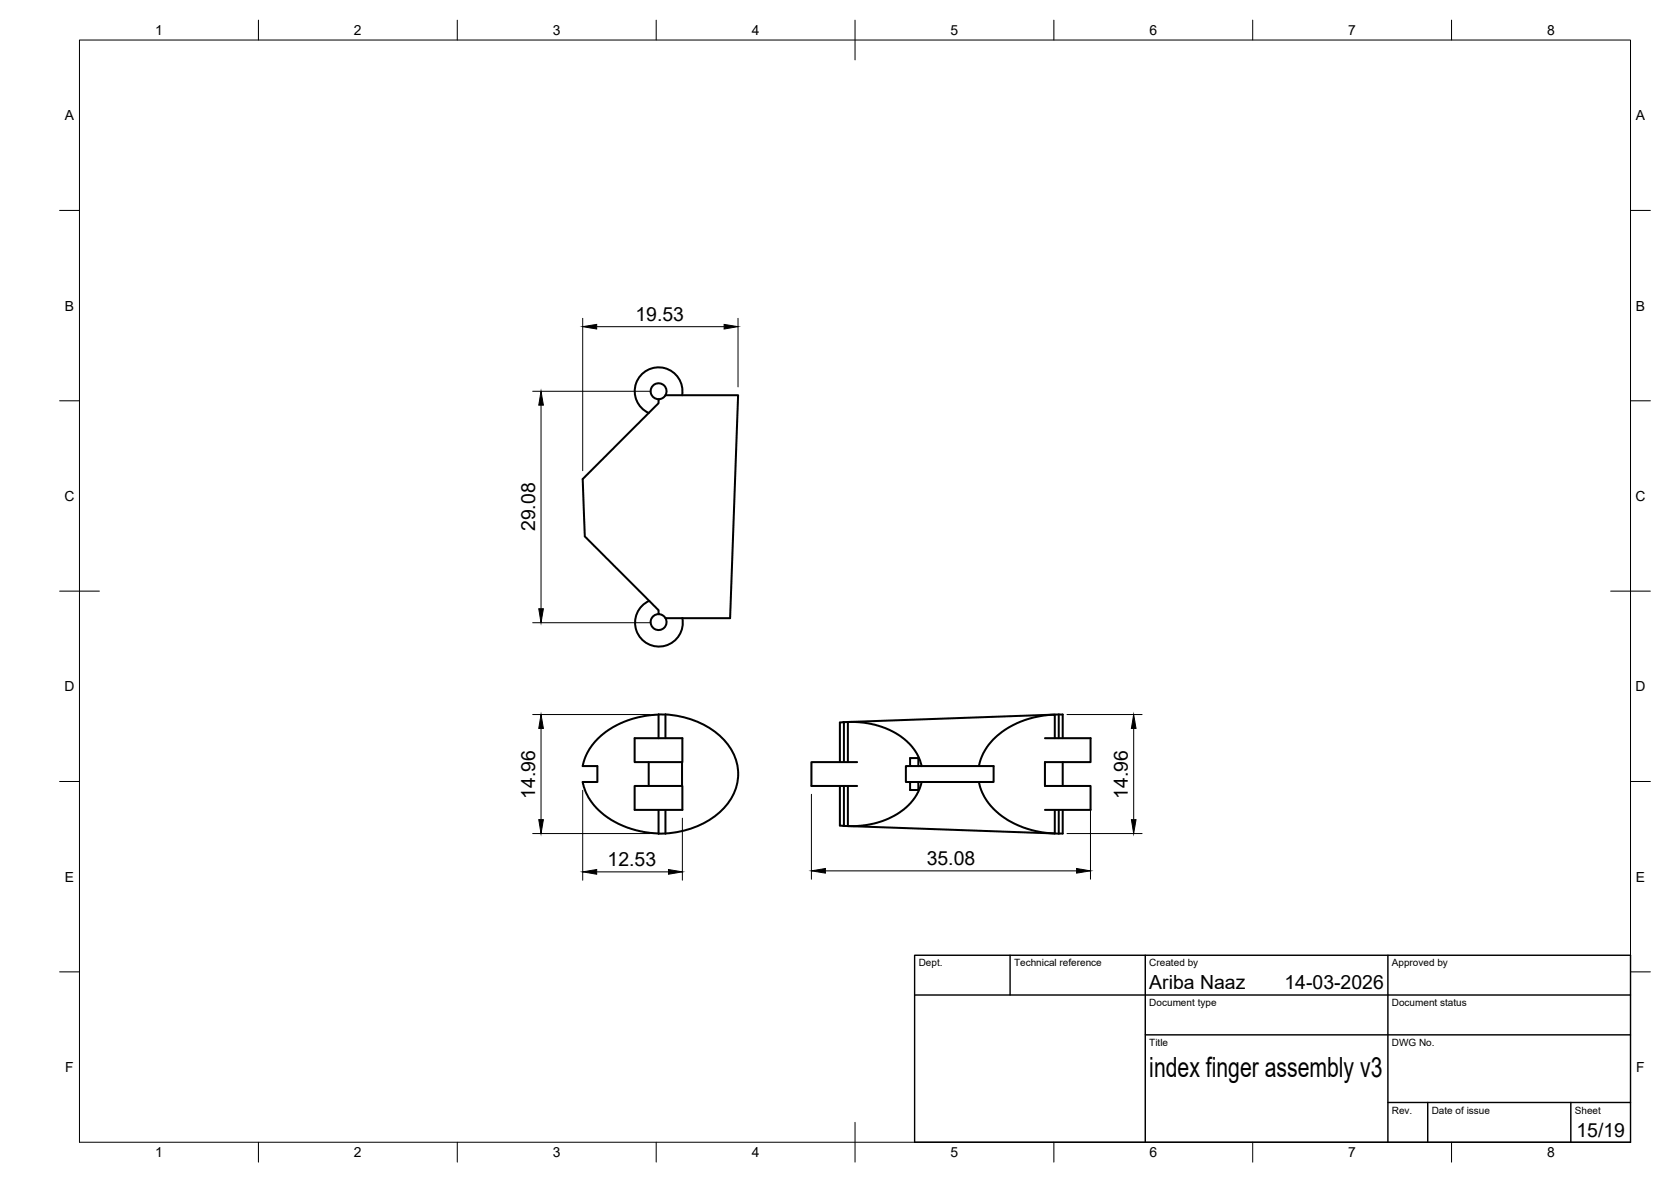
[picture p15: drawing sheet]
<svg xmlns="http://www.w3.org/2000/svg" width="420mm" height="297mm" viewBox="0 0 420 297" stroke-linecap="round" stroke-linejoin="round" font-family="sans-serif">
<defs><g id="words">
<text font-size="7" x="289" y="270.6">index finger assembly v3</text>
<g font-size="4.9">
<text x="159.8" y="80.6">19.53</text>
<text x="134.6" y="133.5" transform="rotate(-90 134.6 133.5)">29.08</text>
<text x="134.6" y="200.8" transform="rotate(-90 134.6 200.8)">14.96</text>
<text x="283.6" y="200.8" transform="rotate(-90 283.6 200.8)">14.96</text>
<text x="152.8" y="217.6">12.53</text>
<text x="233" y="217.4">35.08</text>
<text x="289" y="248.5">Ariba Naaz</text>
<text x="323" y="248.5">14-03-2026</text>
<text x="396.4" y="285.7">15/19</text>
</g>
<g font-size="3.5">
<text x="39" y="8.8">1</text>
<text x="89" y="8.8">2</text>
<text x="139" y="8.8">3</text>
<text x="189" y="8.8">4</text>
<text x="239" y="8.8">5</text>
<text x="289" y="8.8">6</text>
<text x="339" y="8.8">7</text>
<text x="389" y="8.8">8</text>
<text x="16.3" y="30.2">A</text>
<text x="411.3" y="30.2">A</text>
<text x="16.3" y="78">B</text>
<text x="411.3" y="78">B</text>
<text x="16.2" y="125.9">C</text>
<text x="411.2" y="125.9">C</text>
<text x="16.2" y="173.7">D</text>
<text x="411.2" y="173.7">D</text>
<text x="16.3" y="221.6">E</text>
<text x="411.3" y="221.6">E</text>
<text x="16.4" y="269.4">F</text>
<text x="411.4" y="269.4">F</text>
<text x="39" y="290.8">1</text>
<text x="89" y="290.8">2</text>
<text x="139" y="290.8">3</text>
<text x="189" y="290.8">4</text>
<text x="239" y="290.8">5</text>
<text x="289" y="290.8">6</text>
<text x="339" y="290.8">7</text>
<text x="389" y="290.8">8</text>
</g>
<g font-size="2.5">
<text x="231" y="242.9">Dept.</text>
<text x="255" y="242.9">Technical reference</text>
<text x="289" y="242.9">Created by</text>
<text x="350" y="242.9">Approved by</text>
<text x="289" y="252.8">Document type</text>
<text x="350" y="252.8">Document status</text>
<text x="289" y="262.9">Title</text>
<text x="350" y="262.9">DWG No.</text>
<text x="350" y="279.9">Rev.</text>
<text x="360" y="279.9">Date of issue</text>
<text x="396" y="279.9">Sheet</text>
</g>
</g></defs>
<!-- layer: Visible -->
<g fill="none" stroke="#000" stroke-width=".51">
<path d="M167.3 99.3a2 2 0 0 0-1-2.9 2 2 0 0 0-2.7 1.6 2 2 0 0 0 2 2.3M171.5 99.3a6 6 0 0 0-4.4-6.8 6 6 0 0 0-7.2 3.8 6 6 0 0 0 3.2 7.5M165.6 100.3l1-.2 .7-.8h18.3l-2 56h-16.3l-.8-.8-.9-.2v-1l-18.6-18.5-.5-14.4 18.7-18.7 .4-.4zM163.3 151a6 6 0 0 0-3.3 7.5 6 6 0 0 0 7.3 3.8 6 6 0 0 0 4.3-7M165.6 154.3a2 2 0 0 0-2 2.4 2 2 0 0 0 2.7 1.5 2 2 0 0 0 1-2.9M165.6 179.6a21.6 21.6 0 0 0-16.5 7.4l-1.6 2.5-1 3h3.7v4h-3.7l.6 2.2 1.3 2.4 1.5 1.9 1.8 1.7a23.5 23.5 0 0 0 13.9 4.8M167.3 179.5a21.2 21.2 0 0 1 16.2 8.2 12 12 0 0 1-2 15.9 22.1 22.1 0 0 1-14.2 5.9M266.2 179.5v6M159.6 197.5h12v6h-12zM159.6 185.5h12v6h-12zM163.1 191.5v6M165.6 185.5v-6l1.7 .1v5.9"/>
<path d="M171.5 191.5v6M211.2 197.5v10l2 .1M212.2 181.5v10M212.2 197.5v10.1M213.2 181.4l3.7 .2 3 .5a15.7 15.7 0 0 1 11.4 8.9l.4 1.5h-.8M213.2 181.4l-2 .2v9.9M213.2 181.4l52-1.8v5.9M213.2 181.4v10.1M213.2 197.5v10.1M215.5 191.5h-11.5v6h11.5M228.8 190.5h2.1v2h-2.1zM228.8 196.5h2.1v2h-2.1z"/>
<path d="M228.8 192.5h-1v4h1M230.9 196.5h.8l-.8 2.4-1.2 2.1-2.4 2.4-1.6 1.1-2.3 1.2a23.3 23.3 0 0 1-10.2 1.9M231.7 192.5h18.1v4h-18.1M246.1 196.5l.6 2 .9 1.9 1.7 2.3 1.8 1.7a23.5 23.5 0 0 0 14.1 5.1h2v-6M262.7 185.5h11.5v6h-11.5v6h11.5v6h-11.5M267.2 185.5v-5.9l-.9-.1a26.6 26.6 0 0 0-10.5 2.2l-3.9 2.2-2.6 2.4-1.1 1.4-1 1.6-.6 1.6-.5 1.6M267.2 191.5v6M165.6 203.5v6h1.7M167.3 203.5v6M265.2 203.5v6l-52-1.9M266.2 203.5v6"/>
</g>
<!-- layer: BORDER -->
<g fill="none" stroke="#000" stroke-width=".25">
<path d="M20 10.1h390v276.9h-390zM65 5.1v5M115 5.1v5M165 5.1v5M215 5.1v10M265 5.1v5M315 5.1v5M365 5.1v5M15 52.9h5M410 52.9h5M15 100.7h5M410 100.7h5"/>
<path d="M15 148.6h10M405 148.6h10M15 196.4h5M410 196.4h5M15 244.2h5M410 244.2h5M65 287v5M115 287v5M165 287v5M215 282.1v9.9M265 287v5M315 287v5"/>
<path d="M365 287v5"/>
</g>
<!-- layer: TITLEBLOCK -->
<path d="M230 240.1h180v46.9h-180zM230 250h180M254 240.1v9.9M288 240.1v46.9M349 240.1v46.9M288 260.1h122M349 277.1h61M359 277.1v9.9M395 277.1v9.9" fill="none" stroke="#000" stroke-width=".36"/>
<!-- layer: FD_Dimensions -->
<g fill="none" stroke="#000" stroke-width=".25">
<path d="M146.5 80v38.3M185.6 80v17.2M133.9 98.3h29.6M150 82.1h32.1M136 101.8v51.2M133.9 156.5h29.7M133.9 179.6h29.6M268.3 179.6h18.9M136 183.1v22.9M146.5 198.6v22.6M204 199.6v21.3M274.2 199.6v21.3"/>
<path d="M285.1 183.1v22.9M133.9 209.5h29.6M150 219.1h18.1M171.6 205.6v15.6M207.5 218.8h63.2M268.3 209.5h18.9"/>
</g>
<path d="M146.5 82.1l3.5-.6v1.2zM182.1 81.5l3.5 .6-3.5 .6zM136 98.3l.6 3.5h-1.1zM135.5 153h1.1l-.6 3.5zM136 179.6l.6 3.5h-1.1zM285.1 179.6l.5 3.5h-1.1zM135.5 206h1.1l-.6 3.5zM146.5 219.1l3.5-.6v1.2zM168.1 218.5l3.5 .6-3.5 .6zM204 218.8l3.5-.5v1.1zM270.7 218.3l3.5 .5-3.5 .6zM284.5 206h1.1l-.5 3.5z" fill="#000" stroke="#000" stroke-width=".25"/>
<use href="#words"/>
</svg>
